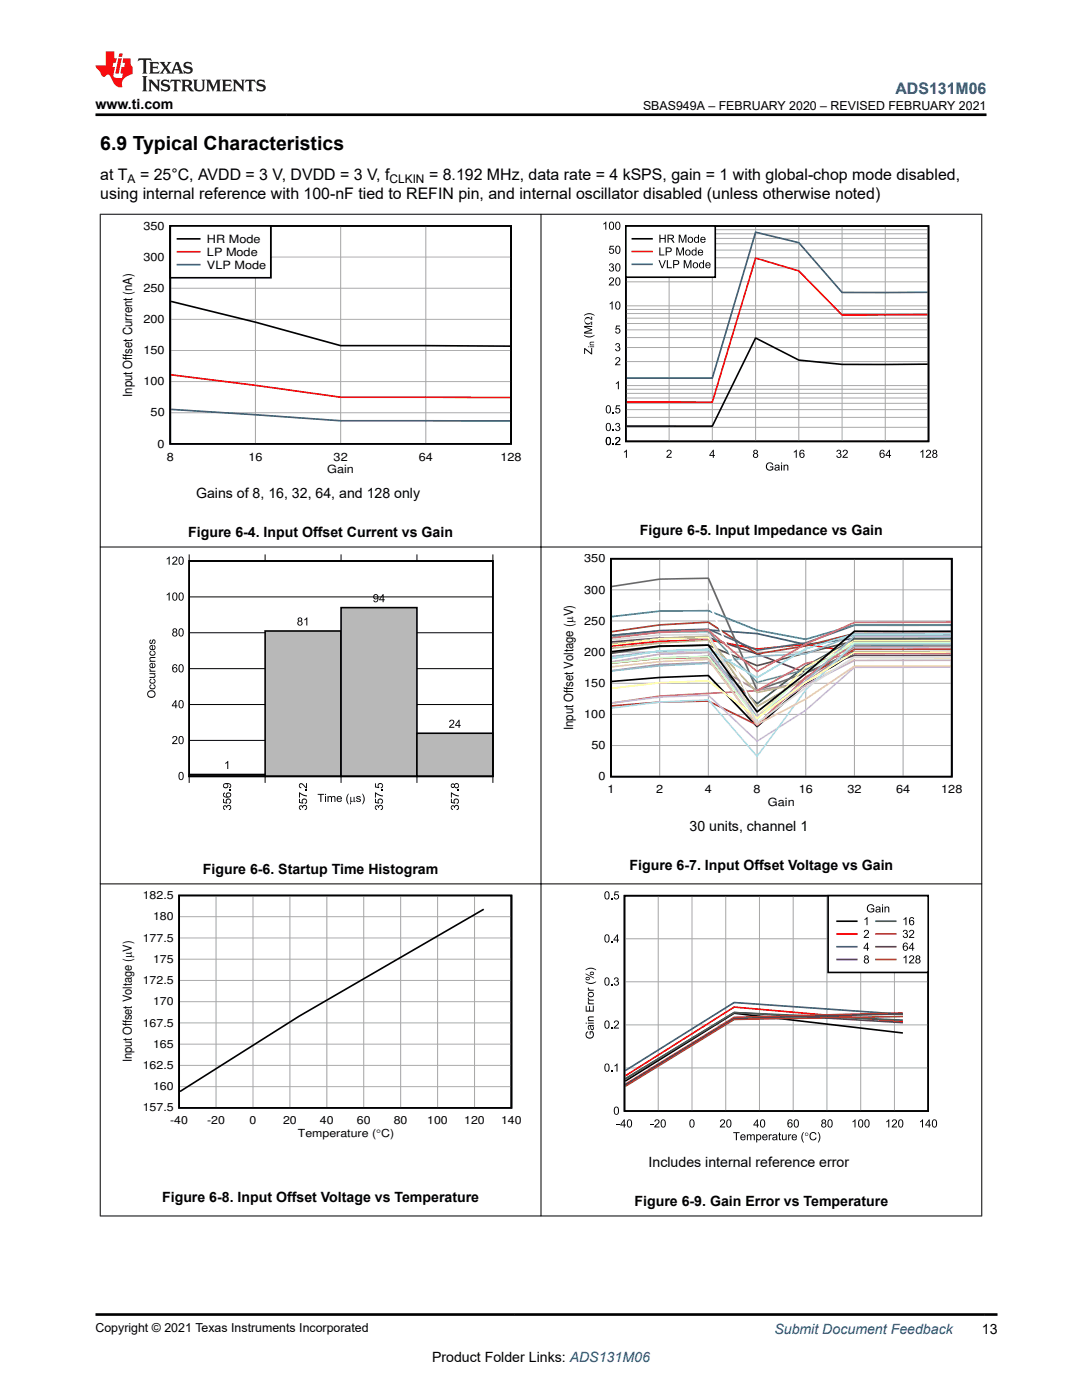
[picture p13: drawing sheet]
<svg xmlns="http://www.w3.org/2000/svg" width="216mm" height="279mm" viewBox="0 0 216 279" stroke-linecap="round" stroke-linejoin="round" font-family="sans-serif">
<defs><g id="words">
<text font-size="3.9" x="20" y="29.9">6.9 Typical Characteristics</text>
<text font-size="3.2" fill="#00f" x="178.7" y="18.7">ADS131M06</text>
<g font-size="3.2">
<text x="20" y="35.8">at T</text>
<text x="27.9" y="35.8">= 25°C, AVDD = 3 V, DVDD = 3 V, f</text>
<text x="85.6" y="35.8">= 8.192 MHz, data rate = 4 kSPS, gain = 1 with global-chop mode disabled,</text>
<text x="20" y="39.6">using internal reference with 100-nF tied to REFIN pin, and internal oscillator disabled (unless otherwise noted)</text>
</g>
<g font-size="2.8">
<text x="19" y="21.8">www.ti.com</text>
<text x="39.1" y="99.4">Gains of 8, 16, 32, 64, and 128 only</text>
<text x="37.6" y="107.2">Figure 6-4. Input Offset Current vs Gain</text>
<text x="127.7" y="106.7">Figure 6-5. Input Impedance vs Gain</text>
<text x="137.6" y="165.8">30 units, channel 1</text>
<text x="125.6" y="173.6">Figure 6-7. Input Offset Voltage vs Gain</text>
<text x="40.5" y="174.4">Figure 6-6. Startup Time Histogram</text>
<text x="129.4" y="232.9">Includes internal reference error</text>
<text x="32.3" y="240">Figure 6-8. Input Offset Voltage vs Temperature</text>
<text x="126.6" y="240.7">Figure 6-9. Gain Error vs Temperature</text>
<text x="195.9" y="266.1">13</text>
<text x="86.2" y="271.7">Product Folder Links: ADS131M06</text>
</g>
<text font-size="2.8" fill="#00f" x="154.5" y="266.2">Submit Document Feedback</text>
<g font-size="2.5">
<text x="128.3" y="21.9">SBAS949A – FEBRUARY 2020 – REVISED FEBRUARY 2021</text>
<text x="26.4" y="79.2" transform="rotate(-90 26.4 79.2)">Input Offset Current (nA)</text>
<text x="114.3" y="145.7" transform="rotate(-90 114.3 145.7)">Input Offset Voltage (PV)</text>
<text x="26.3" y="212" transform="rotate(-90 26.3 212)">Input Offset Voltage (PV)</text>
<text x="19" y="265.9">Copyright © 2021 Texas Instruments Incorporated</text>
</g>
<g font-size="2.4">
<text x="25.5" y="36.5">A</text>
<text x="77.7" y="36.5">CLKIN</text>
</g>
<g font-size="2.3">
<text x="28.6" y="45.8">350</text>
<text x="28.6" y="52">300</text>
<text x="41.3" y="48.5">HR Mode</text>
<text x="41.3" y="51">LP Mode</text>
<text x="41.3" y="53.6">VLP Mode</text>
<text x="28.6" y="58.3">250</text>
<text x="28.6" y="64.5">200</text>
<text x="28.6" y="70.7">150</text>
<text x="28.6" y="76.9">100</text>
<text x="30" y="83.1">50</text>
<text x="31.4" y="89.3">0</text>
<text x="33.3" y="91.9">8</text>
<text x="49.6" y="91.9">16</text>
<text x="65.3" y="94.5">Gain</text>
<text x="66.6" y="91.9">32</text>
<text x="83.6" y="91.9">64</text>
<text x="99.9" y="91.9">128</text>
<text x="116.6" y="112.2">350</text>
<text x="116.6" y="118.5">300</text>
<text x="116.6" y="124.7">250</text>
<text x="116.6" y="130.9">200</text>
<text x="116.6" y="137.1">150</text>
<text x="116.6" y="143.3">100</text>
<text x="118" y="149.5">50</text>
<text x="119.4" y="155.7">0</text>
<text x="121.2" y="158.3">1</text>
<text x="130.9" y="158.3">2</text>
<text x="140.6" y="158.3">4</text>
<text x="150.4" y="158.3">8</text>
<text x="153.2" y="160.9">Gain</text>
<text x="159.4" y="158.3">16</text>
<text x="169.1" y="158.3">32</text>
<text x="178.8" y="158.3">64</text>
<text x="187.8" y="158.3">128</text>
</g>
<g font-size="2.2">
<text x="28.5" y="179.4">182.5</text>
<text x="30.6" y="183.7">180</text>
<text x="28.5" y="187.9">177.5</text>
<text x="28.5" y="196.4">172.5</text>
<text x="30.6" y="192.2">175</text>
<text x="30.6" y="200.6">170</text>
<text x="28.5" y="204.9">167.5</text>
<text x="30.6" y="209.1">165</text>
<text x="28.5" y="213.3">162.5</text>
<text x="28.5" y="221.8">157.5</text>
<text x="30.6" y="217.6">160</text>
<text x="34" y="224.3">-40</text>
<text x="41.3" y="224.3">-20</text>
<text x="49.8" y="224.3">0</text>
<text x="56.5" y="224.3">20</text>
<text x="59.4" y="226.9">Temperature (qC)</text>
<text x="63.8" y="224.3">40</text>
<text x="71.2" y="224.3">60</text>
<text x="78.6" y="224.3">80</text>
<text x="85.3" y="224.3">100</text>
<text x="92.6" y="224.3">120</text>
<text x="100" y="224.3">140</text>
</g>
</g></defs>
<path d="M34 45.1h68v43.5h-68zM34.1 60.2l16.9 4.1 17 4.7 33.8 .1" fill="none" stroke="#000" stroke-width=".34"/>
<path d="M34 57.5h68M34 51.3h68M51 45.1v43.5M68 45.1v43.5M85 45.1v43.5M34 76.2h68M34 69.9h68M34 63.7h68M34 82.4h68" fill="none" stroke="#a8a8a8" stroke-width=".2"/>
<path d="M34.1 74.8l16.9 2.1 17 2.4h33.8" fill="none" stroke="#f00" stroke-width=".34"/>
<path d="M34.1 81.7l33.9 2.3h33.8" fill="none" stroke="#295c75" stroke-width=".34"/>
<path d="M34 45.1h20.1v10.3h-20.1z" fill-rule="evenodd" fill="#fff"/>
<path d="M34 45.1h20.1v10.3h-20.1zM35.4 47.7h4.4" fill="none" stroke="#000" stroke-width=".34"/>
<path d="M35.4 50.2h4.4" fill="none" stroke="#f00" stroke-width=".34"/>
<path d="M35.4 52.8h4.4" fill="none" stroke="#295c75" stroke-width=".34"/>
<g fill="#000">
<path d="M120.4 44.6l.6-.4v1.6h-.2v-1.2l-.4 .2zM121.7 52.7a.43 .43 0 0 1 .6-.1 .43 .43 0 0 1 0 .7 .51 .51 0 0 1 0 .9 .51 .51 0 0 1-.8-.5h.2a.32 .32 0 0 0 .4 .3 .32 .32 0 0 0 .2-.4 .32 .32 0 0 0-.4-.2v-.2a.28 .28 0 0 0 .4-.2 .28 .28 0 0 0-.3-.3 .28 .28 0 0 0-.3 .3h-.2zM121.7 49h.8v.2h-.7v.5a.53 .53 0 0 1 .7 .2 .53 .53 0 0 1-.3 .7 .53 .53 0 0 1-.7-.4h.2a.34 .34 0 0 0 .5 .1 .34 .34 0 0 0 0-.5 .34 .34 0 0 0-.5 .1h-.2zM121.7 55.5a.56 .56 0 0 1 .8 .2 .56 .56 0 0 1-.4 .8l-.4 .3h.8v.2h-1l.2-.5a.63 .63 0 0 0 .4-1l-.6 .3zM116.6 69.5h.1l1.3 1v-1.1h.2v1.3h-.2l-1.3-1v.9h-.1zM116.6 65h1.6v.2h-1.4l1.4 .5v.2l-1.4 .5h1.4v.2h-1.6v-.3l1.3-.5-1.3-.5zM116.8 63.5a.7 .7 0 0 1 1.2 .2l-.1-.5h.3v.6h-.3a.59 .59 0 0 0-.9-.2 .59 .59 0 0 0 0 .9 .59 .59 0 0 0 .9-.3h.3v.6h-.3l.1-.5a.74 .74 0 0 1-1.1 .3 .74 .74 0 0 1-.1-1.1zM117.7 68.3l.8-.1v.2h-.6a.2 .2 0 0 0-.1 .1 .2 .2 0 0 0 .1 .2l.6 .1v.1h-.8l.1-.1zM116.5 66.8a1.87 1.87 0 0 0 2.1 0 1.31 1.31 0 0 1-2.1 0zM116.5 62.9a1.45 1.45 0 0 1 2.1 .1 1.84 1.84 0 0 0-2.1 0zM121.6 60.6l.6-.5v1.7h-.2v-1.3l-.4 .2zM122.9 68.6a.43 .43 0 0 1 .7 0 .43 .43 0 0 1-.1 .6 .51 .51 0 0 1 0 .9 .51 .51 0 0 1-.8-.4l.2-.1a.32 .32 0 0 0 .4 .3 .32 .32 0 0 0 .3-.4 .32 .32 0 0 0-.5-.2l.1-.1a.28 .28 0 0 0 .3-.3 .28 .28 0 0 0-.3-.3 .28 .28 0 0 0-.2 .3h-.2z"/>
<path d="M122.9 65h.8v.2h-.6l-.1 .4a.53 .53 0 0 1 .8 .3 .53 .53 0 0 1-.4 .7 .53 .53 0 0 1-.7-.5h.2a.34 .34 0 0 0 .6 .2 .34 .34 0 0 0 0-.6 .34 .34 0 0 0-.5 .1h-.2zM122.9 76.5l.6-.4v1.6h-.2v-1.3l-.4 .3zM122.9 71.4a.56 .56 0 0 1 .9 .2 .56 .56 0 0 1-.5 .8l-.3 .3h.8v.2h-1.1l.3-.5a.63 .63 0 0 0 .4-.9h-.4v.3l-.2-.1zM122.2 88.6h.3v.2h-.3zM122.2 85.8h.3v.2h-.3zM122.2 82.3h.3v.2h-.3zM122.9 84.5a.43 .43 0 0 1 .7 0 .43 .43 0 0 1-.1 .6 .51 .51 0 0 1 0 .9 .51 .51 0 0 1-.8-.4h.2a.32 .32 0 0 0 .4 .3 .32 .32 0 0 0 .3-.4 .32 .32 0 0 0-.5-.3l.1-.1a.28 .28 0 0 0 .3-.2 .28 .28 0 0 0-.3-.4 .28 .28 0 0 0-.2 .4l-.2-.1zM122.9 80.9h.8v.2h-.6l-.1 .4a.53 .53 0 0 1 .8 .3 .53 .53 0 0 1-.4 .7 .53 .53 0 0 1-.7-.4l.2-.1a.35 .35 0 0 0 .6 .2 .35 .35 0 0 0 0-.5 .35 .35 0 0 0-.5 0h-.2zM122.9 87.3a.56 .56 0 0 1 .8 .3 .56 .56 0 0 1-.4 .7l-.3 .3h.8v.2h-1.1l.3-.4a.63 .63 0 0 0 .4-1l-.4 .1v.2h-.3zM124.5 90.2l.6-.5v1.7h-.2v-1.3l-.4 .2zM133.1 89.9a.56 .56 0 0 1 .9 .2 .56 .56 0 0 1-.5 .8l-.3 .3h.8v.2h-1l.2-.5a.63 .63 0 0 0 .4-1l-.3 .1-.1 .2h-.2zM153 92.5a.74 .74 0 0 1 1.3 .2l-.2 .1a.63 .63 0 0 0-.9-.2 .63 .63 0 0 0-.2 .9 .63 .63 0 0 0 .9 .2l.2-.1v-.3h-.5v-.2h.7v.6a.87 .87 0 0 1-1.2 0 .87 .87 0 0 1-.1-1.2z"/>
<path d="M156.4 92.7h.1v.2a.42 .42 0 0 1 .5-.2 .42 .42 0 0 1 .3 .5v.7h-.2v-.7a.27 .27 0 0 0-.2-.3 .27 .27 0 0 0-.3 .2v.8h-.2zM158.4 90.2l.6-.5v1.7h-.2v-1.3l-.4 .2zM167.1 89.9a.43 .43 0 0 1 .6-.1 .43 .43 0 0 1-.1 .7 .51 .51 0 0 1 0 .9 .51 .51 0 0 1-.7-.5h.2a.32 .32 0 0 0 .4 .3 .32 .32 0 0 0 .2-.4 .32 .32 0 0 0-.4-.2v-.2a.28 .28 0 0 0 .3-.2 .28 .28 0 0 0-.2-.3 .28 .28 0 0 0-.3 .3h-.2zM168.3 89.9a.56 .56 0 0 1 .8 .2 .56 .56 0 0 1-.4 .8l-.3 .3h.8v.2h-1.1l.3-.5a.63 .63 0 0 0 .4-1l-.4 .1-.1 .2h-.2zM183.6 90.2l.6-.5v1.7h-.2v-1.3l-.4 .2zM184.9 89.9a.56 .56 0 0 1 .9 .2 .56 .56 0 0 1-.5 .8l-.3 .3h.8v.2h-1.1l.3-.5a.63 .63 0 0 0 .4-1l-.4 .1v.2h-.2z"/>
<path d="M121.7 44.3a.58 .58 0 0 1 .7 .1 .58 .58 0 0 1 .1 .7 .58 .58 0 0 1-.5 .8 .58 .58 0 0 1-.5-.8zM121.8 44.5a.9 .9 0 0 0 .2 1.2 .84 .84 0 0 0 0-1.3z"/>
<path d="M123 44.3a.58 .58 0 0 1 .6 .1 .58 .58 0 0 1 .2 .7 .58 .58 0 0 1-.5 .8 .58 .58 0 0 1-.6-.8zM123 44.5a.9 .9 0 0 0 .3 1.2 .84 .84 0 0 0 0-1.3z"/>
<path d="M123 55.5a.58 .58 0 0 1 .7 0 .58 .58 0 0 1 .1 .7 .58 .58 0 0 1-.5 .8 .58 .58 0 0 1-.5-.8zM123.1 55.6a.9 .9 0 0 0 .2 1.2 .84 .84 0 0 0 0-1.3z"/>
<path d="M123 52.6a.58 .58 0 0 1 .7 .1 .58 .58 0 0 1 .1 .7 .58 .58 0 0 1-.5 .8 .58 .58 0 0 1-.5-.8zM123.1 52.8a.9 .9 0 0 0 .2 1.2 .84 .84 0 0 0 0-1.3z"/>
<path d="M123 49.1a.58 .58 0 0 1 .7 .1 .58 .58 0 0 1 .1 .6 .58 .58 0 0 1-.5 .9 .58 .58 0 0 1-.5-.9zM123.1 49.3a.9 .9 0 0 0 .2 1.2 .84 .84 0 0 0 0-1.3z"/>
<path d="M117.3 69.1h.2v.2h-.2zM117.7 69.1h.8v.2h-.8z"/>
<path d="M123 60.2a.58 .58 0 0 1 .7 .1 .58 .58 0 0 1 .1 .7 .58 .58 0 0 1-.5 .8 .58 .58 0 0 1-.5-.8zM123.1 60.4a.9 .9 0 0 0 .2 1.2 .84 .84 0 0 0 0-1.3z"/>
<path d="M121.1 87.3a.58 .58 0 0 1 .7 .1 .58 .58 0 0 1 .1 .6 .58 .58 0 0 1-.5 .8 .58 .58 0 0 1-.5-.8zM121.2 87.5a.9 .9 0 0 0 .2 1.2 .84 .84 0 0 0 0-1.3z"/>
<path d="M121.1 87.3a.58 .58 0 0 1 .7 .1 .58 .58 0 0 1 .1 .6 .58 .58 0 0 1-.5 .8 .58 .58 0 0 1-.5-.8zM121.2 87.5a.9 .9 0 0 0 .2 1.2 .84 .84 0 0 0 0-1.3z"/>
<path d="M121.1 84.5a.58 .58 0 0 1 .7 .1 .58 .58 0 0 1 .1 .6 .58 .58 0 0 1-.5 .8 .58 .58 0 0 1-.5-.8zM121.2 84.7a.9 .9 0 0 0 .2 1.2 .84 .84 0 0 0 0-1.3z"/>
<path d="M121.1 81a.58 .58 0 0 1 .7 0 .58 .58 0 0 1 .1 .7 .58 .58 0 0 1-.5 .8 .58 .58 0 0 1-.5-.8zM121.2 81.1a.9 .9 0 0 0 .2 1.2 .84 .84 0 0 0 0-1.3z"/>
<path d="M142.3 89.8h.1v1h.3v.2h-.3v.4h-.2v-.4h-.7zM142.2 90.1l-.5 .7h.5z"/>
<path d="M150.4 89.9a.43 .43 0 0 1 .7-.1 .43 .43 0 0 1-.1 .7 .48 .48 0 0 1 .1 .7 .48 .48 0 0 1-.7 0 .48 .48 0 0 1 .1-.7l-.2-.2zM150.5 90.2a.26 .26 0 0 0 .5 0 .26 .26 0 0 0-.5 0zM150.4 90.9a.35 .35 0 0 0 .7 0 .35 .35 0 0 0-.7 0z"/>
<path d="M154.7 92.9l.1-.1a.5 .5 0 0 1 .6 0 .5 .5 0 0 1 .1 .6l.1 .5h-.2v-.1a.41 .41 0 0 1-.7 .1 .41 .41 0 0 1 0-.6l.6-.1a.3 .3 0 0 0-.2-.3 .3 .3 0 0 0-.3 .2h-.2zM154.8 93.5a.21 .21 0 0 0 0 .2 .21 .21 0 0 0 .3 .1l.2-.2v-.3z"/>
<path d="M155.9 92.3h.2v.2h-.2zM155.9 92.7h.2v1.2h-.2z"/>
<path d="M159.7 89.9l.5-.1 .3 .3-.2 .1a.32 .32 0 0 0-.4-.3 .32 .32 0 0 0-.2 .4v.2a.51 .51 0 0 1 .7 .1 .51 .51 0 0 1-.1 .8 .51 .51 0 0 1-.7-.3l-.1-.8zM159.7 90.9a.35 .35 0 0 0 .7 0 .35 .35 0 0 0-.7 0z"/>
<path d="M175.7 89.9l.5-.1 .3 .3-.2 .1a.32 .32 0 0 0-.4-.3 .32 .32 0 0 0-.2 .4v.2a.51 .51 0 0 1 .7 .1 .51 .51 0 0 1-.1 .8 .51 .51 0 0 1-.7-.3l-.1-.8zM175.7 90.9a.35 .35 0 0 0 .7 0 .35 .35 0 0 0-.7 0z"/>
<path d="M177.4 89.8h.2v1h.2v.2h-.2v.4h-.2v-.4h-.7zM177.4 90.1l-.5 .7h.5z"/>
<path d="M186.2 89.9a.43 .43 0 0 1 .7-.1 .43 .43 0 0 1-.1 .7 .48 .48 0 0 1 .1 .7 .48 .48 0 0 1-.7 0 .48 .48 0 0 1 .1-.7l-.2-.2zM186.3 90.2a.26 .26 0 0 0 .5 0 .26 .26 0 0 0-.5 0zM186.2 90.9a.35 .35 0 0 0 .7 0 .35 .35 0 0 0-.7 0z"/>
</g>
<path d="M124.9 45.1h60.4v43h-60.4zM185.1 72.7h-17.1l-8.6-.8-8.6-4.4-8.7 17.5h-17.1" fill="none" stroke="#000" stroke-width=".32"/>
<g fill="none" stroke="#a8a8a8" stroke-width=".2">
<path d="M124.9 56.2h60.4M124.9 53.4h60.4M124.9 51.4h60.4M124.9 49.9h60.4M124.9 48.6h60.4M124.9 47.6h60.4M124.9 46.7h60.4M124.9 45.8h60.4M133.5 45.1v43M142.1 45.1v43M150.8 45.1v43M159.4 45.1v43"/>
<path d="M168 45.1v43M176.6 45.1v43M124.9 79.4h60.4M124.9 78.5h60.4M124.9 77.7h60.4M124.9 77h60.4M124.9 72.2h60.4M124.9 69.4h60.4M124.9 67.4h60.4M124.9 65.8h60.4M124.9 64.6h60.4M124.9 63.5h60.4"/>
<path d="M124.9 62.6h60.4M124.9 61.8h60.4M124.9 61h60.4M124.9 88.1h60.4M124.9 85.3h60.4M124.9 83.3h60.4M124.9 81.8h60.4M124.9 80.5h60.4"/>
</g>
<path d="M185.1 62.8l-17.1 .1-8.6-8.8-8.6-2.6-8.7 28.8-17.1-.1" fill="none" stroke="#f00" stroke-width=".32"/>
<path d="M185.1 58.3l-17.1 .1-8.6-10-8.6-2.1-8.7 29.2-17.1-.1" fill="none" stroke="#295c74" stroke-width=".32"/>
<path d="M124.9 45.1h17.8v10.2h-17.8z" fill-rule="evenodd" fill="#fff"/>
<path d="M124.9 45.1h17.8v10.2h-17.8zM126.2 47.7h3.9M37.7 112h60.7v42.9h-60.7zM37.7 154.6h15.2v.3h-15.2z" fill="none" stroke="#000" stroke-width=".32"/>
<g fill="#000">
<path d="M131.6 49.4h.2v1.4h.8v.2h-1zM131.6 46.8h.2v.7h.8v-.7h.2v1.6h-.2v-.7h-.8v.7h-.2zM131.4 51.9h.2l.5 1.5 .6-1.5h.2l-.7 1.6h-.2zM133.1 51.9h.2v1.4h.8v.2h-1zM134.9 49.4h.4l.4 1.4 .5-1.4h.3v1.6h-.2v-1.4l-.5 1.4h-.2l-.5-1.4v1.4h-.2zM135.4 46.8h.4l.4 1.4 .5-1.4h.3v1.6h-.2v-1.3l-.5 1.3h-.2l-.5-1.3v1.3h-.2zM136.4 51.9h.4l.4 1.4 .5-1.4h.3v1.6h-.2v-1.3l-.5 1.3h-.2l-.5-1.3v1.3h-.2zM33.3 118.6l.6-.4v1.7h-.2v-1.3l-.4 .2zM33.3 111.5l.6-.4v1.6h-.2v-1.3l-.4 .3zM34.5 111.2a.56 .56 0 0 1 .9 .2 .56 .56 0 0 1-.5 .8l-.3 .3h.8v.2h-1.1l.3-.5a.63 .63 0 0 0 .4-.9h-.3l-.1 .3-.2-.1zM29.9 136.7l.3-.1v.2l-.2 .1a.4 .4 0 0 0 .4 .5 .4 .4 0 0 0 .4-.5l-.2-.1v-.2a.57 .57 0 0 1 .1 1 .57 .57 0 0 1-.9-.6zM29.9 135.6l.3-.1v.2l-.2 .1a.4 .4 0 0 0 .4 .5 .4 .4 0 0 0 .4-.6l-.2-.1v-.2a.57 .57 0 0 1 .1 1.1 .57 .57 0 0 1-.9-.6z"/>
<path d="M29.9 130l.3-.1v.2l-.2 .1a.4 .4 0 0 0 .4 .5 .4 .4 0 0 0 .4-.5l-.2-.1v-.2a.57 .57 0 0 1 .1 1 .57 .57 0 0 1-.9-.5zM29.9 127.8l.2-.2 .1 .2a.23 .23 0 0 0-.3 .3 .23 .23 0 0 0 .3 .2l.1-.1a.4 .4 0 0 1 .2-.5 .4 .4 0 0 1 .5 .1l-.1 .6-.2 .2-.1-.2a.26 .26 0 0 0 .3-.3 .26 .26 0 0 0-.3-.2h-.1a.41 .41 0 0 1-.1 .5 .41 .41 0 0 1-.5 0zM29.8 134.3h1.2v.2h-.2a.41 .41 0 0 1 .2 .5 .41 .41 0 0 1-.4 .3h-.8v-.2h.7a.29 .29 0 0 0 .4-.3 .29 .29 0 0 0-.4-.3h-.7zM29.9 133.4l.2 .1a.26 .26 0 0 0 0 .3 .26 .26 0 0 0 .3 .1h.6v.2h-1.2v-.2h.2l-.2-.2zM29.9 131.3l1.1-.2v.2h-.7a.27 .27 0 0 0-.3 .2 .27 .27 0 0 0 .2 .4h.8v.2h-1.2v-.2h.2l-.2-.2zM34.5 147a.56 .56 0 0 1 .9 .2 .56 .56 0 0 1-.5 .8l-.3 .3h.8v.2h-1.1l.3-.5a.63 .63 0 0 0 .4-.9h-.3l-.1 .3-.2-.1zM45 152.3l.5-.4v1.6h-.2v-1.3l-.3 .3zM45.9 157.6h.2v.2h-.2zM59.7 158.1l1.6 .6v.2l-.7-.1-.7-.4v.8h-.2zM61 157.6h.3v.2h-.3zM59.8 156.4a1.06 1.06 0 0 1 1.3 .7v-.8h.2v1.1l-.5-.3a.63 .63 0 0 0-1-.4l.1 .3 .2 .1v.2a.53 .53 0 0 1-.4-.3 .53 .53 0 0 1 .1-.6zM69.9 159h.2l.1 .9 .4-.1v-.8h.1l.1 .9 .2-.1-.3 .3-.1-.2-.3 .2-.3-.1-.1 .5z"/>
<path d="M71.2 159l.1-.1a.45 .45 0 0 1 .7 .3h-.2a.23 .23 0 0 0-.3-.2 .23 .23 0 0 0-.2 .3h.1a.4 .4 0 0 1 .6 .2 .4 .4 0 0 1-.2 .5h-.6l-.1-.3h.1a.26 .26 0 0 0 .3 .3 .26 .26 0 0 0 .3-.4h-.1a.42 .42 0 0 1-.5-.1 .42 .42 0 0 1 0-.5zM74.8 158.1l1.6 .6v.2l-.6-.1-.8-.4v.8h-.2zM74.8 156.3h.2v.7l.4 .1a.53 .53 0 0 1 .3-.8 .53 .53 0 0 1 .7 .4 .53 .53 0 0 1-.4 .6v-.2a.35 .35 0 0 0 .1-.5 .35 .35 0 0 0-.5-.1 .35 .35 0 0 0 0 .6v.2l-.8-.2zM76.2 157.6h.2v.2h-.2zM90 158.1l1.6 .6v.2l-.7-.1-.7-.4v.8h-.2zM91.3 157.6h.3v.2h-.3zM44.6 160.8l.4-.1 .2 .2a.51 .51 0 0 1 .9 0 .51 .51 0 0 1-.4 .8v-.2a.32 .32 0 0 0 .3-.4 .32 .32 0 0 0-.5-.3 .32 .32 0 0 0-.2 .5h-.1a.28 .28 0 0 0-.3-.4 .28 .28 0 0 0-.3 .3 .28 .28 0 0 0 .3 .3v.2l-.4-.4zM44.5 159.4h.2v.7l.4 .1a.53 .53 0 0 1 .3-.8 .53 .53 0 0 1 .7 .4 .53 .53 0 0 1-.4 .6v-.2a.34 .34 0 0 0 .1-.5 .34 .34 0 0 0-.5 0 .34 .34 0 0 0 .1 .5l-.1 .2-.8-.2zM59.8 160.8l.4-.1 .2 .2a.51 .51 0 0 1 .9 0 .51 .51 0 0 1-.5 .8v-.2a.32 .32 0 0 0 .3-.4 .32 .32 0 0 0-.4-.3 .32 .32 0 0 0-.2 .5h-.2a.28 .28 0 0 0-.2-.4 .28 .28 0 0 0-.3 .3 .28 .28 0 0 0 .3 .3v.2l-.4-.4zM59.7 159.4h.2v.7l.4 .1a.53 .53 0 0 1 .2-.8 .53 .53 0 0 1 .8 .4 .53 .53 0 0 1-.5 .6v-.2a.34 .34 0 0 0 .2-.5 .34 .34 0 0 0-.6 0 .34 .34 0 0 0 .1 .5v.2l-.8-.2zM63.4 158.4h1.3v.2h-.6v1.4h-.2v-1.4h-.5zM65.4 158.9h.1v.1a.4 .4 0 0 1 .7 .1l.2-.2h.4l.1 1.1h-.2v-.7a.24 .24 0 0 0-.1-.3 .24 .24 0 0 0-.3 .2l-.1 .8h-.2v-.7a.27 .27 0 0 0-.3-.3 .27 .27 0 0 0-.1 .4v.6h-.2z"/>
<path d="M69.5 158.4h.1a1.87 1.87 0 0 0 0 2.1 1.42 1.42 0 0 1-.1-2.1zM72.2 158.4a1.31 1.31 0 0 1 0 2.1 1.84 1.84 0 0 0 0-2.1zM74.9 160.8l.4-.1 .2 .2a.51 .51 0 0 1 .9 0 .51 .51 0 0 1-.4 .8v-.2a.32 .32 0 0 0 .3-.4 .32 .32 0 0 0-.5-.3 .32 .32 0 0 0-.2 .5h-.1a.28 .28 0 0 0-.2-.4 .28 .28 0 0 0-.4 .3 .28 .28 0 0 0 .3 .3v.2l-.4-.4zM74.8 159.4h.2v.7l.4 .1a.53 .53 0 0 1 .3-.8 .53 .53 0 0 1 .7 .4 .53 .53 0 0 1-.4 .6v-.2a.34 .34 0 0 0 .1-.5 .34 .34 0 0 0-.5 0 .34 .34 0 0 0 .1 .5l-.1 .2-.8-.2zM90.1 160.8l.4-.1 .2 .2a.51 .51 0 0 1 .9 0 .51 .51 0 0 1-.5 .8v-.2a.32 .32 0 0 0 .3-.4 .32 .32 0 0 0-.4-.3 .32 .32 0 0 0-.2 .5h-.2a.28 .28 0 0 0-.2-.4 .28 .28 0 0 0-.3 .3 .28 .28 0 0 0 .3 .3v.2l-.4-.4zM90 159.4h.2v.7l.4 .1a.53 .53 0 0 1 .3-.8 .53 .53 0 0 1 .7 .4 .53 .53 0 0 1-.5 .6v-.2a.34 .34 0 0 0 .2-.5 .34 .34 0 0 0-.6 0 .34 .34 0 0 0 .1 .5v.2l-.8-.2z"/>
<path d="M132.8 49.4h.6a.49 .49 0 0 1 .7 .4 .49 .49 0 0 1-.7 .5h-.4v.7h-.2zM133 49.6v.5h.6a.29 .29 0 0 0 .2-.3 .29 .29 0 0 0-.4-.2z"/>
<path d="M133.2 46.8h.7a.45 .45 0 0 1 .6 .4 .45 .45 0 0 1-.5 .5l.6 .7h-.3l-.4-.6-.2-.1h-.3v.7h-.2zM133.4 47v.5h.5a.28 .28 0 0 0 .4-.2 .28 .28 0 0 0-.4-.3z"/>
<path d="M134.3 51.9h.6a.49 .49 0 0 1 .7 .5 .49 .49 0 0 1-.7 .5h-.4v.6h-.2zM134.5 52.1v.6h.6a.29 .29 0 0 0 .2-.4 .29 .29 0 0 0-.4-.2z"/>
<path d="M136.7 50.4a.6 .6 0 0 1 1.2 0 .6 .6 0 0 1-1.2 0zM137 50.1a.42 .42 0 0 0-.1 .6 .42 .42 0 0 0 .6 0 .42 .42 0 0 0 .1-.5 .42 .42 0 0 0-.6-.1z"/>
<path d="M137.2 47.9a.6 .6 0 0 1 1.2 0 .6 .6 0 0 1-1.2 0zM137.5 47.5a.42 .42 0 0 0-.1 .6 .42 .42 0 0 0 .6 .1 .42 .42 0 0 0 .1-.6 .42 .42 0 0 0-.6-.1z"/>
<path d="M138.2 52.9a.6 .6 0 0 1 1.2 0 .6 .6 0 0 1-1.2 0zM138.5 52.6a.42 .42 0 0 0-.1 .6 .42 .42 0 0 0 .6 .1 .42 .42 0 0 0 .1-.6 .42 .42 0 0 0-.6-.1z"/>
<path d="M138.1 50l.4-.2 .3 .2v-.6h.2v1.6h-.2v-.2a.56 .56 0 0 1-.8-.1 .56 .56 0 0 1 .1-.7zM138.3 50.1a.41 .41 0 0 0-.1 .5 .41 .41 0 0 0 .5 .1v-.6l-.2-.1z"/>
<path d="M138.6 47.4l.4-.2 .3 .2v-.6h.2v1.6h-.2v-.1a.56 .56 0 0 1-.8-.1 .56 .56 0 0 1 .1-.8zM138.8 47.5a.41 .41 0 0 0-.2 .6 .41 .41 0 0 0 .6 .1v-.7l-.2-.1z"/>
<path d="M139.4 50a.55 .55 0 0 1 .6-.1 .55 .55 0 0 1 .3 .6h-.9a.34 .34 0 0 0 .3 .3 .34 .34 0 0 0 .4-.2h.2a.59 .59 0 0 1-.9 .3 .59 .59 0 0 1 0-.9zM139.5 50l-.1 .3h.7l-.2-.3z"/>
<path d="M139.6 52.5l.4-.2 .3 .2v-.6h.2v1.6h-.2v-.1a.56 .56 0 0 1-.8-.1 .56 .56 0 0 1 .1-.8zM139.8 52.6a.41 .41 0 0 0-.1 .6 .41 .41 0 0 0 .5 .1v-.7l-.2-.1z"/>
<path d="M139.9 47.4a.55 .55 0 0 1 .6-.1 .55 .55 0 0 1 .3 .6h-.9a.34 .34 0 0 0 .3 .4 .34 .34 0 0 0 .4-.2h.2a.59 .59 0 0 1-.9 .2 .59 .59 0 0 1 0-.9zM140 47.5l-.1 .2h.7l-.2-.3z"/>
<path d="M140.9 52.5a.55 .55 0 0 1 .6-.1 .55 .55 0 0 1 .3 .6h-.9a.34 .34 0 0 0 .3 .4 .34 .34 0 0 0 .4-.2h.2a.59 .59 0 0 1-.9 .2 .59 .59 0 0 1 0-.9zM141 52.6l-.1 .2h.7l-.2-.3z"/>
<path d="M34.6 118.3a.58 .58 0 0 1 .7 .1 .58 .58 0 0 1 .1 .7 .58 .58 0 0 1-.5 .8 .58 .58 0 0 1-.5-.8zM34.7 118.5a.9 .9 0 0 0 .2 1.2 .84 .84 0 0 0 0-1.3z"/>
<path d="M35.8 118.3a.58 .58 0 0 1 .7 .1 .58 .58 0 0 1 .2 .7 .58 .58 0 0 1-.6 .8 .58 .58 0 0 1-.5-.8zM35.9 118.5a.9 .9 0 0 0 .2 1.2 .84 .84 0 0 0 0-1.3z"/>
<path d="M35.8 111.2a.58 .58 0 0 1 .7 0 .58 .58 0 0 1 .2 .7 .58 .58 0 0 1-.6 .8 .58 .58 0 0 1-.5-.8zM35.9 111.4a.9 .9 0 0 0 .2 1.2 .84 .84 0 0 0 0-1.4z"/>
<path d="M29.4 138.5a.8 .8 0 0 1 1.6 0 .8 .8 0 0 1-1.6 0zM29.7 138.1a.59 .59 0 0 0 .1 .9 .59 .59 0 0 0 .8-.1 .59 .59 0 0 0 0-.9h-.6z"/>
<path d="M30 132.4l.5-.1v.9a.34 .34 0 0 0 .4-.3 .34 .34 0 0 0-.3-.4l.1-.2a.57 .57 0 0 1 .2 .8 .57 .57 0 0 1-.8 .2 .57 .57 0 0 1-.1-.9zM30.1 132.6l-.1 .4 .3 .2v-.7z"/>
<path d="M30 128.9l.5-.2v.9a.34 .34 0 0 0 .4-.3 .34 .34 0 0 0-.3-.4l.1-.2a.57 .57 0 0 1 .2 .8 .57 .57 0 0 1-.8 .2 .57 .57 0 0 1-.1-.8zM30.1 129l-.1 .4 .3 .2v-.7z"/>
<path d="M34.5 125.5a.43 .43 0 0 1 .7 0 .43 .43 0 0 1-.1 .6 .48 .48 0 0 1 .2 .8 .48 .48 0 0 1-.8 0 .48 .48 0 0 1 .2-.8l-.3-.2zM34.6 125.8a.26 .26 0 0 0 .5 0 .26 .26 0 0 0-.5 0zM34.6 126.5a.33 .33 0 0 0 .6 0 .33 .33 0 0 0-.6 0z"/>
<path d="M34.5 132.7l.6-.1 .3 .4h-.2a.32 .32 0 0 0-.4-.3 .32 .32 0 0 0-.2 .4l-.1 .2a.51 .51 0 0 1 .8 .1 .51 .51 0 0 1-.2 .8 .51 .51 0 0 1-.7-.3v-.8zM34.6 133.7a.35 .35 0 0 0 .7 0 .35 .35 0 0 0-.7 0z"/>
<path d="M35.8 132.7a.58 .58 0 0 1 .7 0 .58 .58 0 0 1 .2 .7 .58 .58 0 0 1-.6 .8 .58 .58 0 0 1-.5-.8zM35.9 132.8a.9 .9 0 0 0 .2 1.2 .84 .84 0 0 0 0-1.3z"/>
<path d="M35.8 125.5a.58 .58 0 0 1 .7 .1 .58 .58 0 0 1 .2 .6 .58 .58 0 0 1-.6 .8 .58 .58 0 0 1-.5-.8zM35.9 125.7a.9 .9 0 0 0 .2 1.2 .84 .84 0 0 0 0-1.3z"/>
<path d="M35 139.7h.2v1.1h.2v.2h-.2v.3h-.2v-.3h-.7zM35 140l-.5 .8h.5z"/>
<path d="M35.8 154.1a.58 .58 0 0 1 .7 .1 .58 .58 0 0 1 .2 .7 .58 .58 0 0 1-.6 .8 .58 .58 0 0 1-.5-.8zM35.9 154.3a.9 .9 0 0 0 .2 1.2 .84 .84 0 0 0 0-1.3z"/>
<path d="M35.8 147a.58 .58 0 0 1 .7 0 .58 .58 0 0 1 .2 .7 .58 .58 0 0 1-.6 .8 .58 .58 0 0 1-.5-.8zM35.9 147.2a.9 .9 0 0 0 .2 1.2 .84 .84 0 0 0 0-1.4z"/>
<path d="M35.8 139.8a.58 .58 0 0 1 .7 .1 .58 .58 0 0 1 .2 .6 .58 .58 0 0 1-.6 .9 .58 .58 0 0 1-.5-.9zM35.9 140a.9 .9 0 0 0 .2 1.2 .84 .84 0 0 0 0-1.3z"/>
<path d="M44.6 158.3l.3-.1v.2a.32 .32 0 0 0-.2 .4 .32 .32 0 0 0 .4 .2h.2a.51 .51 0 0 1 0-.8 .51 .51 0 0 1 .8 .2 .51 .51 0 0 1-.3 .7 .81 .81 0 0 1-.9 .1 .81 .81 0 0 1-.4-.8zM45.3 158.6a.35 .35 0 0 0 .7 0 .35 .35 0 0 0-.7 0z"/>
<path d="M44.7 156.4a.87 .87 0 0 1 .9-.1 .87 .87 0 0 1 .5 .7l-.4 .3v-.2a.37 .37 0 0 0 .2-.5 .37 .37 0 0 0-.6-.1 .52 .52 0 0 1 0 .7 .52 .52 0 0 1-.7 0 .52 .52 0 0 1 .1-.8zM44.7 156.8a.35 .35 0 0 0 .7 0 .35 .35 0 0 0-.7 0z"/>
<path d="M64.9 158.4h.2v.3h-.2zM64.9 158.9h.2v1.1h-.2z"/>
<path d="M67.3 159a.55 .55 0 0 1 .7-.1 .55 .55 0 0 1 .2 .6h-.8a.34 .34 0 0 0 .2 .4 .34 .34 0 0 0 .4-.2h.2a.59 .59 0 0 1-.9 .2 .59 .59 0 0 1 0-.9zM67.5 159.1l-.1 .2h.6l-.2-.3z"/>
<path d="M90.1 156.5l.4-.1 .2 .2a.48 .48 0 0 1 .7-.2 .48 .48 0 0 1 0 .8 .48 .48 0 0 1-.7-.2 .43 .43 0 0 1-.7 .1 .43 .43 0 0 1 .1-.6zM90.1 156.8a.26 .26 0 0 0 .5 0 .26 .26 0 0 0-.5 0zM90.8 156.8a.33 .33 0 0 0 .6 0 .33 .33 0 0 0-.6 0z"/>
</g>
<path d="M126.2 50.2h3.9" fill="none" stroke="#f00" stroke-width=".32"/>
<path d="M126.2 52.7h3.9" fill="none" stroke="#295c74" stroke-width=".32"/>
<g fill="none" stroke="#000" stroke-width=".2">
<path d="M37.7 110.6v1.4h60.7v-1.4M37.7 119.1h60.7M52.9 110.6v1.4M68.1 110.6v1.4M83.2 110.6v1.4M37.7 133.4h60.7M37.7 126.3h60.7M37.7 156.2v-1.3h60.7v1.3M37.7 147.8h60.7M37.7 140.6h60.7M52.9 154.9v1.3M68.1 154.9v1.3"/>
<path d="M83.2 154.9v1.3"/>
</g>
<path d="M37.7 154.8h15.2" fill="none" stroke="#b8b8b8" stroke-width=".37"/>
<path d="M52.9 125.9h15.2v29h-15.2z" fill-rule="evenodd" fill="#b8b8b8"/>
<path d="M52.9 125.9h15.2v29h-15.2z" fill="none" stroke="#000" stroke-width=".32"/>
<g fill="#000">
<path d="M60.7 123.6l.6-.4v1.6h-.2v-1.2l-.4 .2z"/>
<path d="M59.5 123.3a.43 .43 0 0 1 .7 0 .43 .43 0 0 1-.1 .7 .48 .48 0 0 1 .1 .7 .48 .48 0 0 1-.7 0 .48 .48 0 0 1 .1-.7l-.2-.3zM59.6 123.6a.26 .26 0 0 0 .5 0 .26 .26 0 0 0-.5 0zM59.5 124.4a.35 .35 0 0 0 .7 0 .35 .35 0 0 0-.7 0z"/>
</g>
<path d="M68.1 121.3h15.1v33.6h-15.1z" fill-rule="evenodd" fill="#b8b8b8"/>
<path d="M68.1 121.3h15.1v33.6h-15.1z" fill="none" stroke="#000" stroke-width=".32"/>
<g fill="#000">
<path d="M74.6 118.7a.63 .63 0 0 1 .8 .1 .63 .63 0 0 1 .1 .7 .53 .53 0 0 1-.4 .7 .53 .53 0 0 1-.6-.4h.2a.37 .37 0 0 0 .5 .1 .37 .37 0 0 0 .1-.5 .51 .51 0 0 1-.7 .1 .51 .51 0 0 1 0-.8zM74.6 119.1a.35 .35 0 0 0 .7 0 .35 .35 0 0 0-.7 0z"/>
<path d="M76.4 118.6h.1v1h.3v.2h-.3v.4h-.2v-.4h-.6zM76.3 118.9l-.5 .7h.5z"/>
</g>
<path d="M83.2 146.3h15.2v8.6h-15.2z" fill-rule="evenodd" fill="#b8b8b8"/>
<path d="M37.7 112h60.7v42.9h-60.7zM83.2 146.3h15.2v8.6h-15.2zM124.6 178.8h60.6v42.9h-60.6zM180.2 206.2l-33.7-4-21.7 13.6" fill="none" stroke="#000" stroke-width=".32"/>
<g fill="#000">
<path d="M89.8 143.7a.56 .56 0 0 1 .8 .3 .56 .56 0 0 1-.4 .7l-.3 .4h.8v.1h-1.1l.3-.4a.63 .63 0 0 0 .4-1l-.4 .1-.1 .2h-.2zM122 179.3h.2v.2h-.2zM122.7 177.9h.8v.2h-.7l-.1 .4a.53 .53 0 0 1 .8 .3 .53 .53 0 0 1-.4 .7 .53 .53 0 0 1-.6-.4h.2a.35 .35 0 0 0 .5 .1 .35 .35 0 0 0 .1-.5 .35 .35 0 0 0-.6 0h-.2zM117.4 199.1h.1a.26 .26 0 0 0 .1 .3 .26 .26 0 0 0 .3 .1h.6v.2h-1.2v-.2h.2l-.2-.2zM117.4 197.1l.1 .1a.26 .26 0 0 0 .1 .3 .26 .26 0 0 0 .3 0h.6v.2h-1.2v-.2h.2l-.2-.1zM116.8 195.8a1.87 1.87 0 0 0 2.1 0 1.31 1.31 0 0 1-2.1 0zM116.8 193.5a1.45 1.45 0 0 1 2.1 .2 1.84 1.84 0 0 0-2.1 0zM122 196.5h.2v.2h-.2zM122 187.9h.2v.2h-.2zM122.7 195.2a.43 .43 0 0 1 .6 0 .43 .43 0 0 1-.1 .6 .51 .51 0 0 1 0 .9 .51 .51 0 0 1-.7-.5h.2a.32 .32 0 0 0 .3 .3 .32 .32 0 0 0 .3-.4 .32 .32 0 0 0-.4-.2v-.2a.28 .28 0 0 0 .3-.2 .28 .28 0 0 0-.2-.3 .28 .28 0 0 0-.3 .3h-.2zM117.1 206l.2-.2 .1 .2a.63 .63 0 0 0-.2 .9 .63 .63 0 0 0 .9 .2 .63 .63 0 0 0 .2-.9l-.2-.2h-.3v.5h-.1v-.7h.6a.84 .84 0 0 1 .1 1.2 .84 .84 0 0 1-1.2 .1 .84 .84 0 0 1-.1-1.1zM117.4 203l1.1-.2v.2h-.7a.27 .27 0 0 0-.4 .3 .27 .27 0 0 0 .3 .3h.8v.2h-1.2v-.2h.2l-.2-.2z"/>
<path d="M116.9 200.7h.2v1h.4v-.9h.2v.9h.6v-1h.2v1.2h-1.6zM117.4 199.8l.1 .1a.26 .26 0 0 0 .1 .3 .26 .26 0 0 0 .3 0h.6v.2h-1.2v-.1h.2l-.2-.2zM122 213.6h.2v.3h-.2zM122 205h.2v.3h-.2zM122.6 212.7l.6-.5v1.7h-.2v-1.3l-.4 .2zM122.6 203.8a.56 .56 0 0 1 .9 .2 .56 .56 0 0 1-.5 .8l-.3 .3h.8v.2h-1.1l.3-.5a.63 .63 0 0 0 .4-1l-.6 .3zM123.1 224.3h.6v.2h-.6zM129.8 224.3h.6v.2h-.6zM130.7 223.5a.56 .56 0 0 1 .9 .2 .56 .56 0 0 1-.5 .8l-.3 .3h.8v.2h-1.1l.3-.5a.63 .63 0 0 0 .4-.9h-.3l-.1 .3h-.2zM143.8 223.5a.56 .56 0 0 1 .9 .2 .56 .56 0 0 1-.5 .8l-.3 .3h.8v.2h-1.1l.3-.5a.63 .63 0 0 0 .4-.9h-.3l-.1 .3h-.2zM146.3 225.9h1.3v.2h-.6v1.5h-.2v-1.5h-.5zM149 226.4h.2v.2a.4 .4 0 0 1 .7 0l.2-.2 .4 .1 .1 1.1h-.2v-.8a.24 .24 0 0 0-.2-.3 .24 .24 0 0 0-.3 .2v.9h-.2v-.8a.27 .27 0 0 0-.3-.2 .27 .27 0 0 0-.2 .4v.6h-.2z"/>
<path d="M153.4 226.4h.2v.2l.3-.2 .1 .2a.26 .26 0 0 0-.3 0 .26 .26 0 0 0-.1 .3v.7h-.2zM155.4 226.1l.2-.1v.4h.2v.1h-.2v.7l.3 .4a.3 .3 0 0 1-.4-.1 .3 .3 0 0 1-.1-.3v-.7h-.1zM156 226.4h.2v.6a.29 .29 0 0 0 .3 .4 .29 .29 0 0 0 .3-.4v-.6h.2v1.2h-.2v-.2a.41 .41 0 0 1-.5 .2 .41 .41 0 0 1-.3-.5zM157.3 226.4h.2v.2l.3-.2v.2a.26 .26 0 0 0-.3 0 .26 .26 0 0 0 0 .3v.7h-.2zM160.3 225.9h.1a1.87 1.87 0 0 0 0 2.1 1.42 1.42 0 0 1-.1-2.1zM161.7 226.1l.4-.2 .4 .1 .4 .4h-.2a.54 .54 0 0 0-.7-.2 .54 .54 0 0 0-.2 .7 .49 .49 0 0 0 .4 .5 .49 .49 0 0 0 .5-.4h.2a.77 .77 0 0 1-1.1 .5 .77 .77 0 0 1-.2-1.2zM163.2 225.9a1.31 1.31 0 0 1 0 2.1 1.84 1.84 0 0 0 0-2.1zM170.1 223.8l.6-.4v1.6h-.2v-1.3l-.4 .3zM176.8 223.8l.6-.4v1.6h-.2v-1.3l-.4 .3zM178.1 223.5a.56 .56 0 0 1 .9 .2 .56 .56 0 0 1-.5 .8l-.3 .3h.8v.2h-1.1l.3-.5a.63 .63 0 0 0 .4-.9h-.4v.3h-.2zM183.6 223.8l.6-.4v1.6h-.2v-1.3l-.4 .3z"/>
<path d="M91.5 143.6h.2v1.1h.2v.2h-.2v.3h-.2v-.3h-.7zM91.5 144l-.5 .7h.5z"/>
<path d="M120.8 178a.58 .58 0 0 1 .7 0 .58 .58 0 0 1 .1 .7 .58 .58 0 0 1-.5 .8 .58 .58 0 0 1-.5-.8zM120.9 178.2a.9 .9 0 0 0 .2 1.2 .84 .84 0 0 0 0-1.4z"/>
<path d="M116.9 195.3a.39 .39 0 0 1 .7 0 .39 .39 0 0 1-.7 0zM117 195.2a.25 .25 0 0 0 .3 .3 .25 .25 0 0 0 .2-.3zM116.8 194.3l1.7 .8v.2l-1.7-.9zM117.7 194.2a.4 .4 0 0 1 .8 0 .4 .4 0 0 1-.8 0zM117.9 194.1l-.1 .1a.25 .25 0 0 0 .3 .2 .25 .25 0 0 0 .2-.3z"/>
<path d="M117.3 198.4a.6 .6 0 0 1 1.2 0 .6 .6 0 0 1-1.2 0zM117.6 198.2a.39 .39 0 0 0 .3 .6 .39 .39 0 0 0 .3-.6z"/>
<path d="M120.8 195.2a.58 .58 0 0 1 .7 0 .58 .58 0 0 1 .1 .7 .58 .58 0 0 1-.5 .8 .58 .58 0 0 1-.5-.8zM120.9 195.3a.9 .9 0 0 0 .2 1.2 .84 .84 0 0 0 0-1.3z"/>
<path d="M120.8 186.6a.58 .58 0 0 1 .7 0 .58 .58 0 0 1 .1 .7 .58 .58 0 0 1-.5 .8 .58 .58 0 0 1-.5-.8zM120.9 186.8a.9 .9 0 0 0 .2 1.2 .84 .84 0 0 0 0-1.4z"/>
<path d="M123.1 186.5h.2v1h.2v.2h-.2v.4h-.2v-.4h-.7zM123.1 186.8l-.5 .7h.5z"/>
<path d="M116.9 204.1h.2v.2h-.2zM117.3 204.1h1.2v.2h-1.2z"/>
<path d="M117.4 204.7l1.1-.2v.2l-.2 .1a.41 .41 0 0 1 .2 .6 .41 .41 0 0 1-.6 0l-.2-.6a.3 .3 0 0 0-.3 .2 .3 .3 0 0 0 .3 .4l-.1 .2a.58 .58 0 0 1-.2-.9zM117.9 204.8l.1 .3a.21 .21 0 0 0 .2 .3 .21 .21 0 0 0 .1-.4l-.1-.2z"/>
<path d="M120.8 212.3a.58 .58 0 0 1 .7 .1 .58 .58 0 0 1 .1 .7 .58 .58 0 0 1-.5 .8 .58 .58 0 0 1-.5-.8zM120.9 212.5a.9 .9 0 0 0 .2 1.2 .84 .84 0 0 0 0-1.3z"/>
<path d="M120.8 203.7a.58 .58 0 0 1 .7 .1 .58 .58 0 0 1 .1 .7 .58 .58 0 0 1-.5 .8 .58 .58 0 0 1-.5-.8zM120.9 203.9a.9 .9 0 0 0 .2 1.2 .84 .84 0 0 0 0-1.3z"/>
<path d="M122.7 220.9a.58 .58 0 0 1 .7 .1 .58 .58 0 0 1 .1 .7 .58 .58 0 0 1-.5 .8 .58 .58 0 0 1-.5-.8zM122.8 221.1a.9 .9 0 0 0 .2 1.2 .84 .84 0 0 0 0-1.3z"/>
<path d="M124.5 223.4h.2v1h.2v.2h-.2v.4h-.2v-.4h-.7zM124.5 223.7l-.5 .7h.5z"/>
<path d="M125.3 223.5a.58 .58 0 0 1 .7 .1 .58 .58 0 0 1 .1 .6 .58 .58 0 0 1-.5 .8 .58 .58 0 0 1-.5-.8zM125.4 223.7a.9 .9 0 0 0 .2 1.2 .84 .84 0 0 0 0-1.3z"/>
<path d="M132 223.5a.58 .58 0 0 1 .7 .1 .58 .58 0 0 1 .2 .6 .58 .58 0 0 1-.6 .8 .58 .58 0 0 1-.5-.8zM132.1 223.7a.9 .9 0 0 0 .2 1.2 .84 .84 0 0 0 0-1.3z"/>
<path d="M137.8 223.5a.58 .58 0 0 1 .6 .1 .58 .58 0 0 1 .2 .6 .58 .58 0 0 1-.5 .8 .58 .58 0 0 1-.6-.8zM137.9 223.7a.9 .9 0 0 0 .2 1.2 .84 .84 0 0 0 0-1.3z"/>
<path d="M145.1 223.5a.58 .58 0 0 1 .7 .1 .58 .58 0 0 1 .2 .6 .58 .58 0 0 1-.6 .8 .58 .58 0 0 1-.5-.8zM145.2 223.7a.9 .9 0 0 0 .2 1.2 .84 .84 0 0 0 0-1.3z"/>
<path d="M147.9 226.5a.55 .55 0 0 1 .6-.1 .55 .55 0 0 1 .3 .6h-.9a.34 .34 0 0 0 .3 .4 .34 .34 0 0 0 .4-.2h.2a.59 .59 0 0 1-.9 .3 .59 .59 0 0 1 0-1zM148 226.6l-.1 .3h.7l-.2-.3z"/>
<path d="M150.9 226.4h.2v.1a.53 .53 0 0 1 .8 .5 .53 .53 0 0 1-.8 .4v.6h-.2zM151.2 226.6l-.1 .6 .2 .2a.42 .42 0 0 0 .4-.4 .42 .42 0 0 0-.4-.4z"/>
<path d="M151.1 223.4h.1v1h.2v.2h-.2v.4h-.2v-.4h-.7zM151 223.7l-.5 .7h.5z"/>
<path d="M151.9 223.5a.58 .58 0 0 1 .6 .1 .58 .58 0 0 1 .2 .6 .58 .58 0 0 1-.5 .8 .58 .58 0 0 1-.6-.8zM151.9 223.7a.9 .9 0 0 0 .3 1.2 .84 .84 0 0 0 0-1.3z"/>
<path d="M152.2 226.5a.55 .55 0 0 1 .7-.1 .55 .55 0 0 1 .3 .6h-.9a.34 .34 0 0 0 .2 .4 .34 .34 0 0 0 .5-.2h.2a.59 .59 0 0 1-.9 .3 .59 .59 0 0 1-.1-1zM152.4 226.6l-.1 .3h.7l-.2-.3z"/>
<path d="M154.2 226.5l.2-.1a.5 .5 0 0 1 .6 .1 .5 .5 0 0 1 .1 .6l.1 .5h-.2l-.1-.2a.41 .41 0 0 1-.6 .2 .41 .41 0 0 1 0-.7l.6-.1a.3 .3 0 0 0-.3-.3 .3 .3 0 0 0-.3 .2h-.2zM154.4 227.1a.21 .21 0 0 0 0 .3 .21 .21 0 0 0 .2 0l.3-.2v-.2z"/>
<path d="M157.3 223.6l.6-.2 .2 .4h-.2a.32 .32 0 0 0-.4-.2 .32 .32 0 0 0-.2 .4v.2a.51 .51 0 0 1 .8 .1 .51 .51 0 0 1-.2 .7 .51 .51 0 0 1-.7-.3l-.1-.7zM157.3 224.5a.35 .35 0 0 0 .7 0 .35 .35 0 0 0-.7 0z"/>
<path d="M158.6 223.5a.58 .58 0 0 1 .7 .1 .58 .58 0 0 1 .1 .6 .58 .58 0 0 1-.5 .8 .58 .58 0 0 1-.5-.8zM158.7 223.7a.9 .9 0 0 0 .2 1.2 .84 .84 0 0 0 0-1.3z"/>
<path d="M158.1 226.5a.55 .55 0 0 1 .7-.1 .55 .55 0 0 1 .2 .6h-.8a.34 .34 0 0 0 .2 .4 .34 .34 0 0 0 .4-.2h.2a.59 .59 0 0 1-.9 .3 .59 .59 0 0 1 0-1zM158.3 226.6l-.1 .3h.6l-.2-.3z"/>
<path d="M160.6 226.4a.35 .35 0 0 1 .7 0 .35 .35 0 0 1-.7 0zM160.7 226.4a.25 .25 0 0 0 .5 0 .25 .25 0 0 0-.5 0z"/>
<path d="M164 223.5a.43 .43 0 0 1 .7 0 .43 .43 0 0 1-.1 .6 .48 .48 0 0 1 .1 .8 .48 .48 0 0 1-.7 0 .48 .48 0 0 1 .2-.8l-.3-.2zM164.1 223.8a.26 .26 0 0 0 .5 0 .26 .26 0 0 0-.5 0zM164 224.5a.35 .35 0 0 0 .7 0 .35 .35 0 0 0-.7 0z"/>
<path d="M165.3 223.5a.58 .58 0 0 1 .7 .1 .58 .58 0 0 1 .1 .6 .58 .58 0 0 1-.5 .8 .58 .58 0 0 1-.5-.8zM165.4 223.7a.9 .9 0 0 0 .2 1.2 .84 .84 0 0 0 0-1.3z"/>
<path d="M171.4 223.5a.58 .58 0 0 1 .7 .1 .58 .58 0 0 1 .2 .6 .58 .58 0 0 1-.6 .8 .58 .58 0 0 1-.5-.8zM171.5 223.7a.9 .9 0 0 0 .2 1.2 .84 .84 0 0 0 0-1.3z"/>
<path d="M172.7 223.5a.58 .58 0 0 1 .7 .1 .58 .58 0 0 1 .1 .6 .58 .58 0 0 1-.5 .8 .58 .58 0 0 1-.5-.8zM172.8 223.7a.9 .9 0 0 0 .2 1.2 .84 .84 0 0 0 0-1.3z"/>
<path d="M179.4 223.5a.58 .58 0 0 1 .7 .1 .58 .58 0 0 1 .2 .6 .58 .58 0 0 1-.6 .8 .58 .58 0 0 1-.5-.8zM179.5 223.7a.9 .9 0 0 0 .2 1.2 .84 .84 0 0 0 0-1.3z"/>
<path d="M185.4 223.4h.1v1h.2v.2h-.2v.4h-.2v-.4h-.7zM185.3 223.7l-.5 .7h.5z"/>
<path d="M186.2 223.5a.58 .58 0 0 1 .6 .1 .58 .58 0 0 1 .2 .6 .58 .58 0 0 1-.5 .8 .58 .58 0 0 1-.6-.8zM186.2 223.7a.9 .9 0 0 0 .3 1.2 .84 .84 0 0 0 0-1.3z"/>
</g>
<path d="M121.9 111.5h68v43.5h-68zM189.7 130.2h-19.2l-9.7 6.3-9.7 8.5-9.8-10.2-9.7 .4-9.5 .8M189.7 126h-19.2l-9.7 8.4-9.7 7.7-9.8-13.3-9.7 .1-9.5 1.1M35.7 178.7h66.3v42.4h-66.3zM96.5 181.5l-36.8 21.3-23.8 15" fill="none" stroke="#000" stroke-width=".34"/>
<g fill="none" stroke="#a8a8a8" stroke-width=".2">
<path d="M121.9 117.7h68M131.6 111.5v43.5M141.3 111.5v43.5M151.1 111.5v43.5M160.8 111.5v43.5M170.5 111.5v43.5M180.2 111.5v43.5M121.9 136.4h68M121.9 130.1h68M121.9 123.9h68M121.9 148.8h68M121.9 142.6h68"/>
<path d="M43.1 178.7v42.4M50.5 178.7v42.4M57.8 178.7v42.4M65.2 178.7v42.4M72.6 178.7v42.4M79.9 178.7v42.4M87.3 178.7v42.4M94.7 178.7v42.4M131.3 178.8v42.9M138.1 178.8v42.9M144.8 178.8v42.9M151.5 178.8v42.9"/>
<path d="M158.3 178.8v42.9M165 178.8v42.9M171.7 178.8v42.9M178.5 178.8v42.9M35.7 199.9h66.4M35.7 195.7h66.4M35.7 191.4h66.4M35.7 187.2h66.4M35.7 182.9h66.4M124.6 195.9h60.6M124.6 187.4h60.6M35.7 216.9h66.4"/>
<path d="M35.7 212.6h66.4M35.7 208.4h66.4M35.7 204.1h66.4M124.6 213.1h60.6M124.6 204.5h60.6"/>
</g>
<path d="M122.1 128.9l9.5-.9 9.7-.3 9.8 1.8 9.7-.9 9.7 1.5h19.2" fill="none" stroke="#f00" stroke-width=".34"/>
<path d="M122.1 126.8l9.5-.9 9.7-.2 9.8 .7 9.7 2.2 9.7-1.2h19.2" fill="none" stroke="#295c75" stroke-width=".34"/>
<path d="M122.1 128.1l9.5-.8 9.7-.1 9.8 3.3 9.7 3.7 9.7-3.4h19.2" fill="none" stroke="#68275f" stroke-width=".34"/>
<path d="M189.7 127.5l-19.2 .1-9.7 5.3-9.7 7.5-9.8-9.4-9.7 .3-9.5 1" fill="none" stroke="#286b48" stroke-width=".34"/>
<path d="M189.7 129.5l-19.2 .1-9.7 5.6-9.7 9.5-9.8-4.8-9.7 .2-9.5 .8" fill="none" stroke="#9d3939" stroke-width=".34"/>
<path d="M189.7 127.9h-19.2l-19.4 4.9-9.8-4-9.7 .2-9.5 1.4" fill="none" stroke="#6b5028" stroke-width=".34"/>
<path d="M122.1 126.1l9.5-1.4 9.7-.5 9.8 6.3 9.7-1.6 9.7-2.5h19.2" fill="none" stroke="#83461f" stroke-width=".34"/>
<path d="M189.7 128.1l-19.2 .1-9.7 7.1-9.7 5.7-9.8-14-9.7 .4-9.5 1.1" fill="none" stroke="#b1ae67" stroke-width=".34"/>
<path d="M122.1 117l9.5-1.4 9.7-.2 9.8 22.4 9.7-3.5 9.7-4.2 19.2-.1" fill="none" stroke="#6c6c6c" stroke-width=".34"/>
<path d="M189.7 129l-19.2 .1-9.7 7.1-9.7 1.6-9.8-5.5-9.7 .3-9.5 1.3" fill="none" stroke="#ae7fb1" stroke-width=".34"/>
<path d="M189.7 124.8h-19.2l-9.7 3.5-9.7 1.5-9.8-4.2-9.7 .2-9.5 1" fill="none" stroke="#595988" stroke-width=".34"/>
<path d="M122.1 123.1l9.5-1.1 9.7-.1 9.8 3.9 9.7 1.8 9.7-2.9h19.2" fill="none" stroke="#0191c0" stroke-width=".34"/>
<path d="M189.7 126.7h-19.2l-9.7 3.8-9.7 .5-9.8 1.4-9.7 .5-9.5 1" fill="none" stroke="#81b5e2" stroke-width=".34"/>
<path d="M189.7 131.8h-19.2l-9.7 4.9-9.7 6.4-9.8-12.9-9.7 .4-9.5 1.5" fill="none" stroke="#e57ad2" stroke-width=".34"/>
<path d="M122.1 127.1l9.5-.9 9.7-.2 9.8 10.2 9.7-2.6 9.7-4.8 19.2-.1" fill="none" stroke="#64c191" stroke-width=".34"/>
<path d="M189.7 130.3h-19.2l-9.7 2.1-9.7 5.4-19.5 1.1-9.5 1.4" fill="none" stroke="#d86868" stroke-width=".34"/>
<path d="M122.1 129.4l9.5-1.1 9.7-.6 9.8 10.5 9.7-2 9.7-4.9h19.2" fill="none" stroke="#d6b76e" stroke-width=".34"/>
<path d="M189.7 128.3h-19.2l-9.7 6.9-9.7 9.6-9.8-13.6-9.7 .2-9.5 .9" fill="none" stroke="#ef9367" stroke-width=".34"/>
<path d="M189.7 127.8h-19.2l-9.7 5.3-9.7 10.1-9.8-16-9.7 .3-9.5 1.2" fill="none" stroke="#ebeb84" stroke-width=".34"/>
<path d="M122.1 121l9.5-1 9.7-.1 9.8 23.5 9.7-7.3 9.7-4.8h19.2" fill="none" stroke="#fff" stroke-width=".34"/>
<path d="M189.7 133.1l-19.2 .1-9.7 8.5-9.7 6.2-9.8-9.2-9.7 .4-9.5 1.2" fill="none" stroke="#eaace4" stroke-width=".34"/>
<path d="M189.7 126.9h-19.2l-9.7 9-9.7 7.2-9.8-13.4-9.7 .3-9.5 1" fill="none" stroke="#9d9bf2" stroke-width=".34"/>
<path d="M189.7 126.5h-19.2l-9.7 3-9.7 5.7-9.8-5.6-9.7 .3-9.5 1.5" fill="none" stroke="#7fdaef" stroke-width=".34"/>
<path d="M189.7 128.4h-19.2l-9.7 9.3-9.7 13.2-9.8-11.2-9.7 .4-9.5 1.2" fill="none" stroke="#b8dfff" stroke-width=".34"/>
<path d="M189.7 128.2h-19.2l-9.7 5.9-9.7 9.4-9.8-12.5-9.7 .3-9.5 1" fill="none" stroke="#cfc" stroke-width=".34"/>
<path d="M189.7 124.2h-19.2l-9.7 4.4-9.7 5.4-9.8-8.2-9.7 .4-9.5 1.1" fill="none" stroke="#ff6565" stroke-width=".34"/>
<path d="M189.7 133h-19.2l-9.7 6.5-9.7 5.1-9.8-13-9.7 .4-9.5 1.1" fill="none" stroke="#ffc497" stroke-width=".34"/>
<path d="M189.7 130.1l-19.2 .1-9.7 5.9-9.7 7.2-9.8-7.4-9.7 .4-9.5 1.1" fill="none" stroke="#ffff98" stroke-width=".34"/>
<path d="M122.1 127.7l9.5-.9 9.7-.2 9.8 17.7 9.7-7 9.7-6.2h19.2" fill="none" stroke="#dbdbdb" stroke-width=".34"/>
<path d="M180.2 203.9l-33.7-2.9-21.7 13.7" fill="none" stroke="#f00" stroke-width=".32"/>
<path d="M180.2 202.4l-33.7-2.3-21.7 13.6" fill="none" stroke="#295c74" stroke-width=".32"/>
<path d="M180.2 204.1l-33.7-2-21.7 13.2" fill="none" stroke="#68265f" stroke-width=".32"/>
<path d="M180.2 203.6l-33.7-1.5-21.7 13.2" fill="none" stroke="#286b49" stroke-width=".32"/>
<path d="M180.2 202.1l-33.7 .9-21.7 13.4" fill="none" stroke="#9d3a3a" stroke-width=".32"/>
<path d="M180.2 202.3l-33.7 1-21.7 13.2" fill="none" stroke="#6b4f28" stroke-width=".32"/>
<path d="M180.2 202.9l-33.7 .5-21.7 13.4" fill="none" stroke="#83461f" stroke-width=".32"/>
<path d="M165.2 178.8h20v15.3h-20z" fill-rule="evenodd" fill="#fff"/>
<path d="M165.2 178.8h20v15.3h-20zM167 183.9h4" fill="none" stroke="#000" stroke-width=".32"/>
<g fill="#000">
<path d="M172.5 183.4l.6-.4v1.6h-.2v-1.2l-.4 .2zM172.5 185.7a.56 .56 0 0 1 .9 .2 .56 .56 0 0 1-.5 .8l-.3 .3h.8v.2h-1.1l.3-.5a.63 .63 0 0 0 .4-1l-.3 .1-.1 .2h-.2zM173.2 180.7a.74 .74 0 0 1 1.2 .2l-.2 .1a.63 .63 0 0 0-.8-.2 .63 .63 0 0 0-.2 .9 .63 .63 0 0 0 .8 .2l.2-.1v-.3h-.4v-.2h.7v.6a.87 .87 0 0 1-1.3 0 .87 .87 0 0 1 0-1.2zM176.5 180.9h.2v.2a.42 .42 0 0 1 .5-.2 .42 .42 0 0 1 .2 .5v.7h-.2v-.7a.27 .27 0 0 0-.2-.3 .27 .27 0 0 0-.3 .2v.8h-.2zM180.3 185.7a.43 .43 0 0 1 .7 0 .43 .43 0 0 1-.1 .6 .51 .51 0 0 1 0 .9 .51 .51 0 0 1-.8-.4l.2-.1a.32 .32 0 0 0 .4 .3 .32 .32 0 0 0 .3-.4 .32 .32 0 0 0-.5-.2v-.2a.28 .28 0 0 0 .4-.2 .28 .28 0 0 0-.3-.3 .28 .28 0 0 0-.3 .3h-.2zM180.3 183.4l.6-.4v1.6h-.2v-1.2l-.4 .2zM180.3 191.1l.6-.4v1.6h-.2v-1.3l-.4 .2zM181.5 185.7a.56 .56 0 0 1 .9 .2 .56 .56 0 0 1-.5 .8l-.3 .3h.8v.2h-1l.2-.5a.63 .63 0 0 0 .4-1l-.3 .1-.1 .2h-.2zM181.5 190.8a.56 .56 0 0 1 .9 .2 .56 .56 0 0 1-.5 .8l-.3 .3h.8v.2h-1l.2-.5a.63 .63 0 0 0 .4-1h-.2l-.2 .3h-.2z"/>
<path d="M172.5 190.8a.43 .43 0 0 1 .7-.1 .43 .43 0 0 1-.1 .7 .48 .48 0 0 1 .2 .7 .48 .48 0 0 1-.8 0 .48 .48 0 0 1 .2-.7l-.3-.2zM172.6 191.1a.26 .26 0 0 0 .5 0 .26 .26 0 0 0-.5 0zM172.6 191.8a.33 .33 0 0 0 .6 0 .33 .33 0 0 0-.6 0z"/>
<path d="M173 188.1h.2v1.1h.2v.1h-.2v.4h-.2v-.4h-.7zM173 188.4l-.5 .8h.5z"/>
<path d="M174.8 181.1l.2-.2a.5 .5 0 0 1 .6 .1 .5 .5 0 0 1 .1 .6l.1 .5h-.3v-.2a.41 .41 0 0 1-.6 .2 .41 .41 0 0 1 0-.6l.6-.1a.3 .3 0 0 0-.3-.4 .3 .3 0 0 0-.3 .3h-.2zM174.9 181.7a.28 .28 0 0 0 .3 .3 .28 .28 0 0 0 .3-.3v-.2z"/>
<path d="M176 180.5h.2v.2h-.2zM176 180.9h.2v1.2h-.2z"/>
<path d="M180.3 188.3l.6-.2 .3 .4h-.2a.32 .32 0 0 0-.4-.2 .32 .32 0 0 0-.3 .4v.2a.51 .51 0 0 1 .8 .1 .51 .51 0 0 1-.2 .7 .51 .51 0 0 1-.7-.3l-.1-.7zM180.3 189.2a.35 .35 0 0 0 .7 0 .35 .35 0 0 0-.7 0z"/>
<path d="M182.1 188.1h.1v1.1h.2v.1h-.2v.4h-.2v-.4h-.7zM182 188.4l-.5 .8h.5z"/>
<path d="M181.5 183.2l.6-.2 .3 .4h-.2a.32 .32 0 0 0-.4-.2 .32 .32 0 0 0-.2 .4v.2a.51 .51 0 0 1 .7 .1 .51 .51 0 0 1-.2 .7 .51 .51 0 0 1-.7-.3v-.7zM181.6 184.2a.35 .35 0 0 0 .7 0 .35 .35 0 0 0-.7 0z"/>
<path d="M182.8 190.8a.43 .43 0 0 1 .7-.1 .43 .43 0 0 1-.1 .7 .48 .48 0 0 1 .1 .7 .48 .48 0 0 1-.7 0 .48 .48 0 0 1 .1-.7l-.2-.2zM182.9 191.1a.26 .26 0 0 0 .5 0 .26 .26 0 0 0-.5 0zM182.8 191.8a.35 .35 0 0 0 .7 0 .35 .35 0 0 0-.7 0z"/>
</g>
<path d="M167 186.4h4" fill="none" stroke="#f00" stroke-width=".32"/>
<path d="M167 188.9h4" fill="none" stroke="#295c74" stroke-width=".32"/>
<path d="M167 191.5h4" fill="none" stroke="#68265f" stroke-width=".32"/>
<path d="M174.8 183.9h3.9" fill="none" stroke="#286b49" stroke-width=".32"/>
<path d="M174.8 186.4h3.9" fill="none" stroke="#9d3a3a" stroke-width=".32"/>
<path d="M174.8 188.9h3.9" fill="none" stroke="#6b4f28" stroke-width=".32"/>
<path d="M174.8 191.5h3.9" fill="none" stroke="#83461f" stroke-width=".32"/>
<path d="M19.9 42.8h176.1M20 42.7v200M107.9 42.7v200M195.9 42.7v200M19.9 109.2h176.1M19.9 176.4h176.1M19.9 242.7h176.1" fill="none" stroke="#000" stroke-width=".2"/>
<path d="M27.7 11.6l-.2 .6 .5-.2h.6v.1v2.2l-.2 .4h1l-.2-.4v-2.2v-.1h.5l.5 .2-.1-.6zM29.8 12.4l.2 .3v1.6l-.2 .4h1.9l.1-.6a1.08 1.08 0 0 1-1.3 .2v-.7h.6l.4 .2v-.7l-.4 .2h-.6v-.5l.2-.2a1 1 0 0 1 1 .3l-.1-.5zM31.8 12.4l1 1.1-1 1.2h.9l-.2-.2 .4-.8 .5 .8-.2 .2h1.6l-.2-.2 .1-.5h1l.1 .5-.1 .2h.9l-.2-.4-.8-1.9h-.5l-1 2.1-.8-1.1 .9-1h-.8l.2 .2-.5 .6-.3-.6 .1-.2zM35.2 12.8l.4 1h-.8zM36.8 12.5a.65 .65 0 0 0-.2 .7 .65 .65 0 0 0 .6 .5l.7 .1 .1 .3a.79 .79 0 0 1-.7 .4 .79 .79 0 0 1-.7-.5l.1 .7 .2-.1a.93 .93 0 0 0 1.1 0 .93 .93 0 0 0 .4-.9 1.46 1.46 0 0 0-1.2-.6l-.1-.3a1.09 1.09 0 0 1 1.2 .2l-.2-.6-.1 .1-.6-.2zM28.4 15.2l.2 .4v2.2l-.2 .4h1l-.2-.4v-2.2l.2-.4zM29.6 15.9l.2 .4v1.5l-.2 .4h.8l-.3-.4v-1.3l1.7 1.8v-2l.2-.4h-.8l.2 .2 .1 1.1-1.2-1.3zM32.3 16a.65 .65 0 0 0-.2 .8 .65 .65 0 0 0 .7 .4l.6 .2 .1 .2a.79 .79 0 0 1-.7 .4 .79 .79 0 0 1-.7-.5l.1 .7 .2-.1a.93 .93 0 0 0 1.1 .1 .93 .93 0 0 0 .4-1 1.46 1.46 0 0 0-1.2-.5l-.1-.4a1.09 1.09 0 0 1 1.2 .2l-.2-.6-.1 .1-.6-.1zM34.1 15.9l-.1 .6a.63 .63 0 0 1 .7-.3l.1 1.6-.3 .4h1l-.2-.4v-1.6a.66 .66 0 0 1 .8 .3l-.1-.6zM36.2 15.9l.2 .4v1.5l-.2 .4h.9l-.2-.2v-.7h.5l.1 .2a.79 .79 0 0 0 1.2 .6l-1-.9a.61 .61 0 0 0 .6-.6 .61 .61 0 0 0-.5-.7zM36.9 16.2h.2a.47 .47 0 0 1 .5 .1 .47 .47 0 0 1 .1 .5l-.2 .1-.6 .1zM38.5 15.9l.2 .2a2.27 2.27 0 0 0 .4 2 1.04 1.04 0 0 0 1.7-.7v-1.3l.2-.2h-.8l.2 .4v1.1a.6 .6 0 0 1-.6 .6 .6 .6 0 0 1-.6-.6v-1.1l.3-.4zM41.1 15.9l.2 .4v1.5l-.2 .4h.7l-.2-.4v-1.4l.9 1.9 .8-1.9v1.4l-.2 .4h1l-.3-.4v-1.5l.3-.4h-.8l-.7 1.5-.7-1.5zM44.3 15.9l.2 .4v1.5l-.2 .4h1.9l.1-.6a1.09 1.09 0 0 1-1.3 .2v-.7h.6l.4 .2v-.6l-.4 .2h-.6v-.6l.2-.1a1.01 1.01 0 0 1 1 .3l-.1-.6zM46.4 15.9l.3 .4v1.5l-.3 .4h.8l-.2-.4v-1.3l1.6 1.8v-2l.2-.4h-.7l.2 .2v1.1l-1.2-1.3zM49 15.9l-.1 .6a.63 .63 0 0 1 .8-.3v1.6l-.3 .4h1l-.2-.4v-1.6a.66 .66 0 0 1 .8 .3l-.1-.6zM51.4 16a.65 .65 0 0 0-.2 .8 .65 .65 0 0 0 .6 .4l.6 .2 .2 .2a.79 .79 0 0 1-.8 .4 .79 .79 0 0 1-.6-.5l.1 .7 .2-.1a.93 .93 0 0 0 1 .1 .93 .93 0 0 0 .5-1 1.46 1.46 0 0 0-1.3-.5l-.1-.4a1.09 1.09 0 0 1 1.3 .2l-.2-.6-.2 .1-.5-.1z" fill="#231f20"/>
<path d="M21.1 10.3v2.7h-2v.4l.9 1a.95 .95 0 0 0 .9 .9 .59 .59 0 0 1 .6-.4 .59 .59 0 0 1 .5 .3l.4 .8a1.59 1.59 0 0 0 2.1 1.4 1.61 1.61 0 0 1 1-2.3l1-.3-.1-1.5a1.59 1.59 0 0 1-.4-1.7h-1.4l-.2 .9h.5l-.1 .9h-.5l-.2 .9v.3l.4 .1-.2 .9h-.6a.73 .73 0 0 1-1.1-.7l.3-1.5h-.5l.2-.9h.5l.2-.9h-.5v-1.3zM23.6 11.6l-.6 3.1h.7l.6-3.1zM23.8 10.7l-.1 .6h.7l.1-.6z" fill="#ed1c24"/>
<path d="M19 22.9h177.8M19 262.3h180" fill="none" stroke="#000" stroke-width=".53"/>
<use href="#words"/>
</svg>
